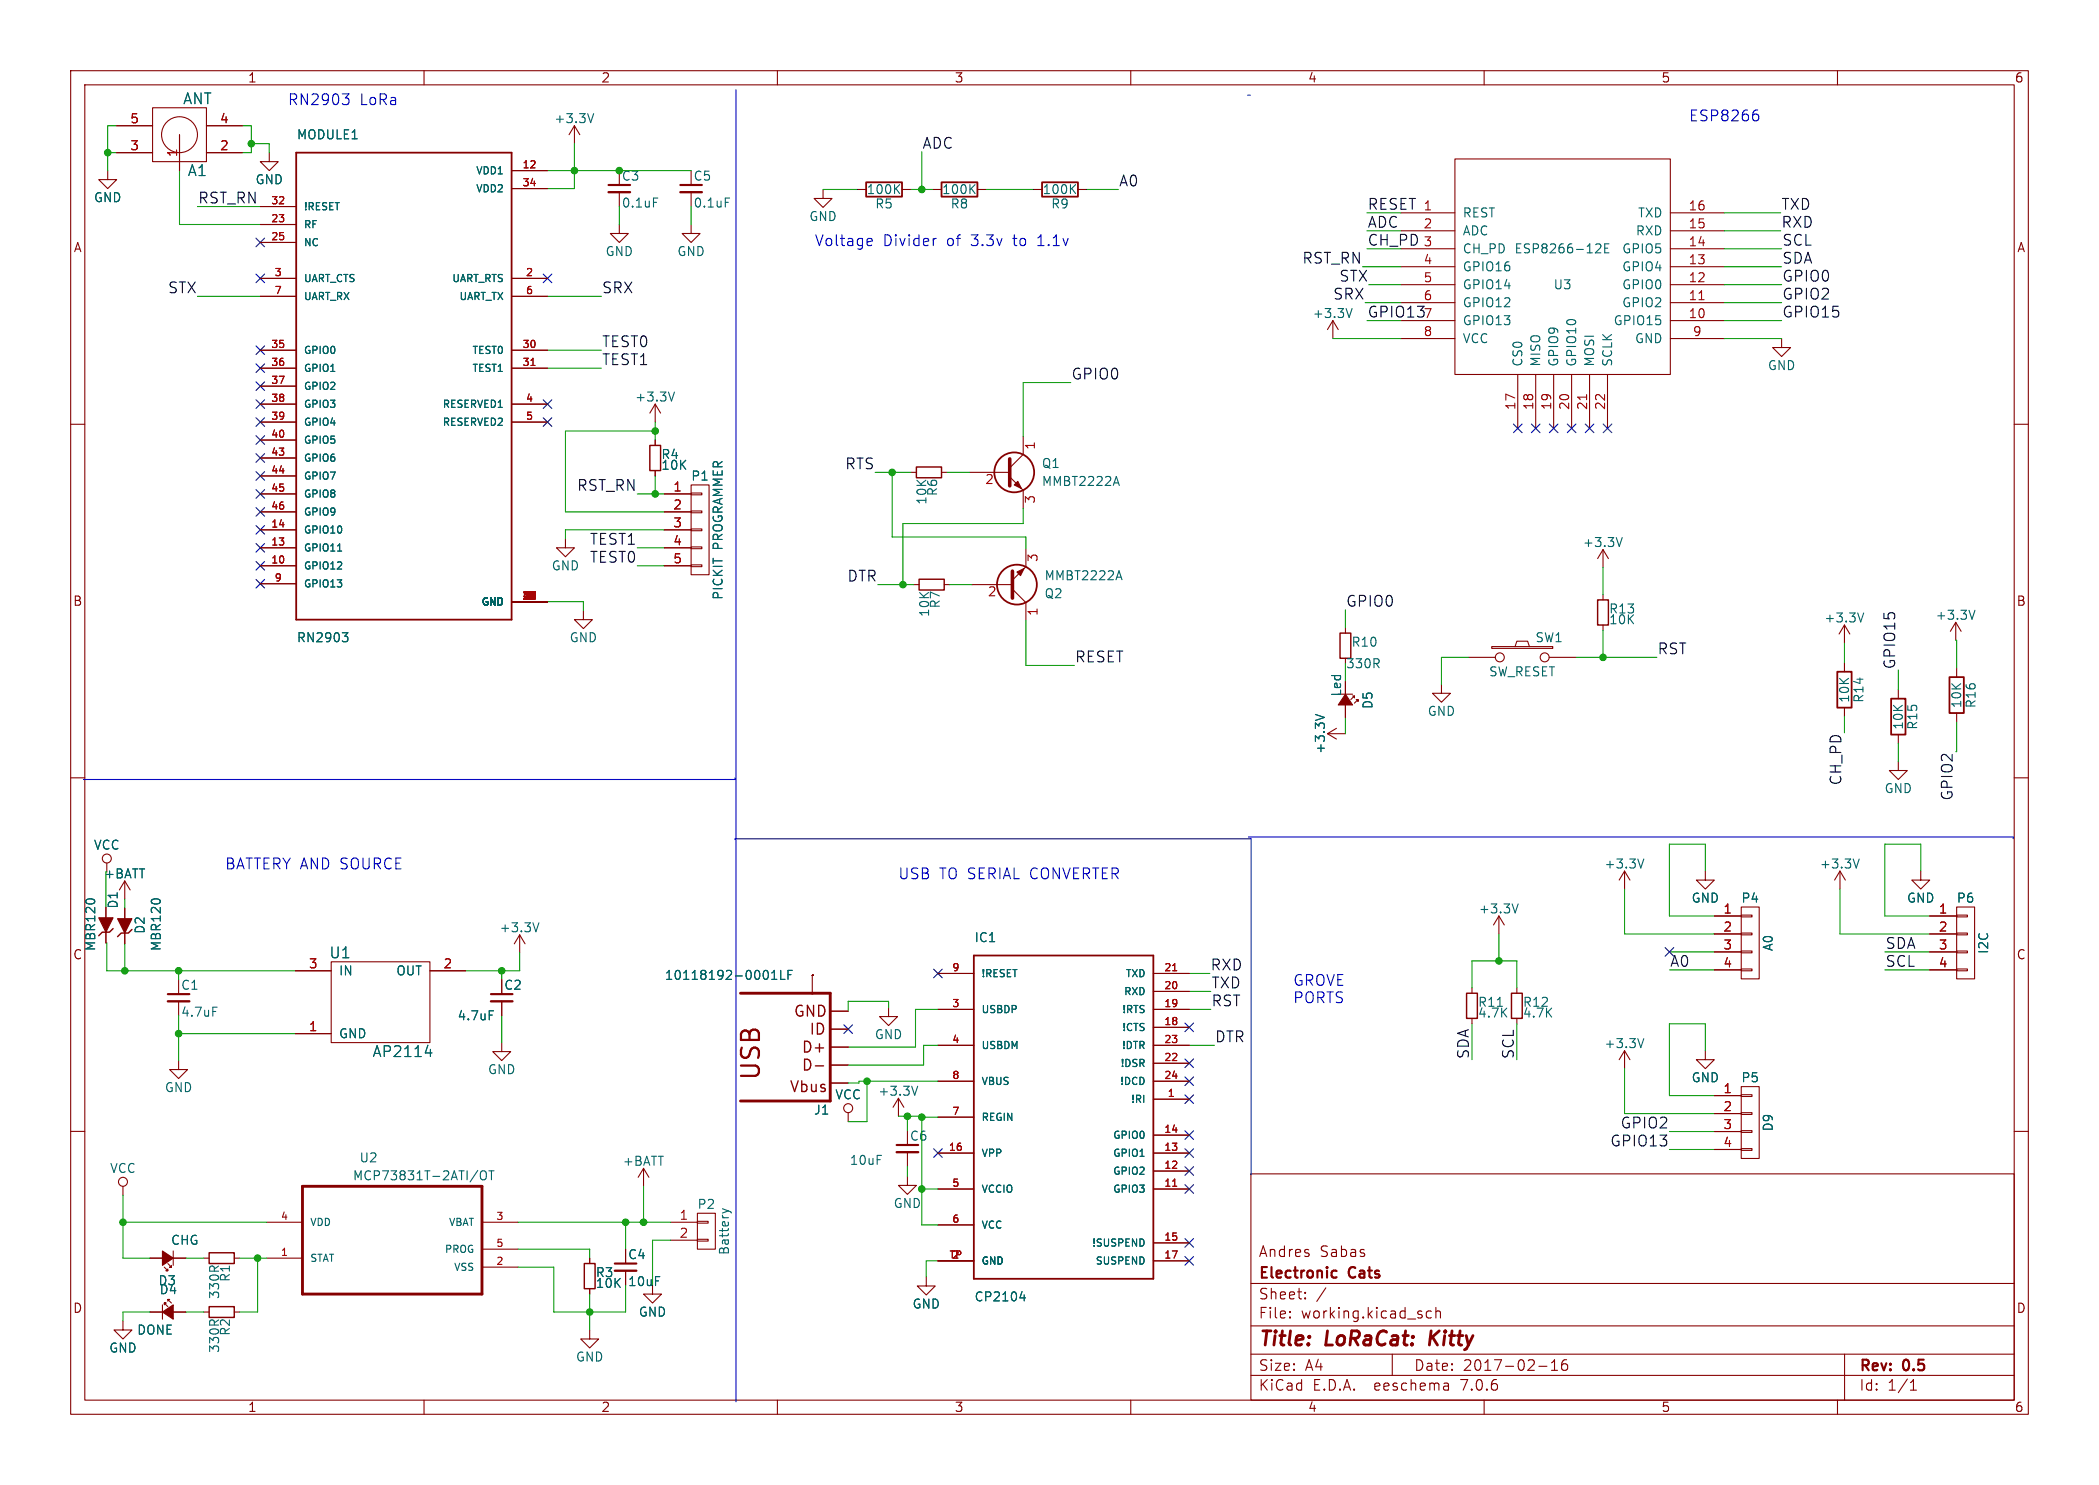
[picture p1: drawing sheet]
<svg xmlns="http://www.w3.org/2000/svg" width="297mm" height="210mm" viewBox="0 0 297 210" stroke-linecap="round" stroke-linejoin="round" font-family="sans-serif">
<defs><g id="words">
<text font-size="3.5" fill="#840000" x="108" y="153" transform="rotate(-90 108 153)">USB</text>
<g font-size="2.8" fill="#840000">
<text x="178" y="190.9">Title:</text>
<text x="187.7" y="190.9">LoRaCat:</text>
<text x="203.1" y="190.9">Kitty</text>
</g>
<g font-size="2.1" fill="#006464">
<text x="25.8" y="15">ANT</text>
<text x="26.5" y="25.1">A1</text>
<text x="46.5" y="135.7">U1</text>
<text x="52.6" y="149.7">AP2114</text>
</g>
<g font-size="2.1" fill="#0000c2">
<text x="40.6" y="15">RN2903</text>
<text x="50.9" y="15">LoRa</text>
<text x="238.9" y="17.3">ESP8266</text>
<text x="115.2" y="34.9">Voltage</text>
<text x="124.9" y="34.9">Divider</text>
<text x="134" y="34.9">of</text>
<text x="137.6" y="34.9">3.3v</text>
<text x="143.7" y="34.9">to</text>
<text x="147.2" y="34.9">1.1v</text>
<text x="31.7" y="123.1">BATTERY AND SOURCE</text>
<text x="127" y="124.5">USB</text>
<text x="132.9" y="124.5">TO SERIAL CONVERTER</text>
<text x="182.9" y="139.5">GROVE</text>
<text x="182.9" y="142">PORTS</text>
</g>
<g font-size="2.1" fill="#0f0f0f">
<text x="130.4" y="21.2">ADC</text>
<text x="27.9" y="28.9">RST_RN</text>
<text x="158.2" y="26.5">A0</text>
<text x="193.4" y="29.8">RESET</text>
<text x="252" y="29.8">TXD</text>
<text x="193.4" y="32.3">ADC</text>
<text x="193.4" y="34.9">CH_PD</text>
<text x="252" y="32.3">RXD</text>
<text x="252.1" y="34.9">SCL</text>
<text x="23.7" y="41.6">STX</text>
<text x="85.1" y="41.6">SRX</text>
<text x="184.2" y="37.4">RST_RN</text>
<text x="189.5" y="39.9">STX</text>
<text x="252.1" y="39.9">GPIO0</text>
<text x="252.1" y="37.4">SDA</text>
<text x="188.6" y="42.5">SRX</text>
<text x="193.4" y="45">GPIO13</text>
<text x="252.1" y="45">GPIO15</text>
<text x="252.1" y="42.5">GPIO2</text>
<text x="85.1" y="51.8">TEST1</text>
<text x="85.1" y="49.2">TEST0</text>
<text x="151.5" y="53.8">GPIO0</text>
<text x="81.6" y="69.5">RST_RN</text>
<text x="119.5" y="66.5">RTS</text>
<text x="83.4" y="77.2">TEST1</text>
<text x="83.4" y="79.7">TEST0</text>
<text x="119.8" y="82.4">DTR</text>
<text x="190.4" y="85.9">GPIO0</text>
<text x="152" y="93.8">RESET</text>
<text x="234.4" y="92.7">RST</text>
<text x="268.3" y="94.7" transform="rotate(-90 268.3 94.7)">GPIO15</text>
<text x="260.7" y="111.1" transform="rotate(-90 260.7 111.1)">CH_PD</text>
<text x="171.2" y="137.4">RXD</text>
<text x="236.2" y="136.8">A0</text>
<text x="266.7" y="136.8">SCL</text>
<text x="266.7" y="134.3">SDA</text>
<text x="171.3" y="142.4">RST</text>
<text x="171.3" y="139.9">TXD</text>
<text x="171.8" y="147.5">DTR</text>
<text x="208" y="149.9" transform="rotate(-90 208 149.9)">SDA</text>
<text x="214.3" y="149.9" transform="rotate(-90 214.3 149.9)">SCL</text>
<text x="229.2" y="159.7">GPIO2</text>
<text x="227.8" y="162.2">GPIO13</text>
</g>
<text font-size="2.1" fill="#009600" x="276.4" y="113.3" transform="rotate(-90 276.4 113.3)">GPIO2</text>
<g font-size="2.1" fill="#840000">
<text x="112.2" y="144">GND</text>
<text x="113.4" y="149.1">D+</text>
<text x="114.4" y="146.6">ID</text>
<text x="111.6" y="154.7">Vbus</text>
<text x="113.4" y="151.7">D-</text>
<text x="178" y="178">Andres</text>
<text x="186.7" y="178">Sabas</text>
<text x="178" y="184">Sheet:</text>
<text x="178" y="181.2">Electronic</text>
<text x="191" y="181.2">Cats</text>
<text x="178" y="186.7">File:</text>
<text x="184.1" y="186.7">working.kicad_sch</text>
<text x="178" y="196.9">KiCad</text>
<text x="178" y="194.1">Size:</text>
<text x="184.7" y="194.1">A4</text>
<text x="185.7" y="196.9">E.D.A.</text>
<text x="194.6" y="196.9">eeschema</text>
<text x="200" y="194.1">Date:</text>
<text x="207" y="196.9">7.0.6</text>
<text x="207" y="194.1">2017-02-16</text>
<text x="263" y="194.3">Rev:</text>
<text x="263" y="196.9">Id:</text>
<text x="267.1" y="196.9">1/1</text>
<text x="269.4" y="194.3">0.5</text>
</g>
<g font-size="1.8" fill="#840000">
<text x="35" y="11.9">1</text>
<text x="85" y="11.9">2</text>
<text x="135" y="11.9">3</text>
<text x="185" y="11.9">4</text>
<text x="235" y="11.9">5</text>
<text x="285" y="11.9">6</text>
<text x="10.3" y="35.9">A</text>
<text x="285.3" y="35.9">A</text>
<text x="10.3" y="85.9">B</text>
<text x="285.3" y="85.9">B</text>
<text x="190" y="98.6" transform="rotate(-90 190 98.6)">Led</text>
<text x="10.3" y="135.9">C</text>
<text x="285.3" y="135.9">C</text>
<text x="71.3" y="140.2">C2</text>
<text x="88.8" y="178.3">C4</text>
<text x="10.3" y="185.9">D</text>
<text x="285.3" y="185.9">D</text>
<text x="35" y="199.9">1</text>
<text x="85" y="199.9">2</text>
<text x="135" y="199.9">3</text>
<text x="185" y="199.9">4</text>
<text x="235" y="199.9">5</text>
<text x="285" y="199.9">6</text>
</g>
<g font-size="1.8" fill="#a90000">
<text x="18.3" y="17.5">5</text>
<text x="31" y="17.5">4</text>
<text x="18.3" y="21.3">3</text>
<text x="25.1" y="22.3" transform="rotate(-90 25.1 22.3)">1</text>
<text x="31" y="21.3">2</text>
<text x="201.4" y="29.8">1</text>
<text x="238.8" y="29.8">16</text>
<text x="201.4" y="32.4">2</text>
<text x="201.4" y="34.9">3</text>
<text x="238.8" y="34.9">14</text>
<text x="238.8" y="32.4">15</text>
<text x="201.4" y="37.5">4</text>
<text x="201.4" y="40">5</text>
<text x="238.8" y="40">12</text>
<text x="238.8" y="37.5">13</text>
<text x="201.4" y="42.5">6</text>
<text x="201.4" y="47.6">8</text>
<text x="238.8" y="45.1">10</text>
<text x="238.8" y="42.5">11</text>
<text x="239.5" y="47.6">9</text>
<text x="214.5" y="58.1" transform="rotate(-90 214.5 58.1)">17</text>
<text x="217" y="58.1" transform="rotate(-90 217 58.1)">18</text>
<text x="219.6" y="58.1" transform="rotate(-90 219.6 58.1)">19</text>
<text x="222.1" y="58.1" transform="rotate(-90 222.1 58.1)">20</text>
<text x="224.7" y="58.1" transform="rotate(-90 224.7 58.1)">21</text>
<text x="227.2" y="58.1" transform="rotate(-90 227.2 58.1)">22</text>
<text x="146.8" y="63.7" transform="rotate(-90 146.8 63.7)">1</text>
<text x="95.2" y="69.6">1</text>
<text x="139.3" y="68.8">2</text>
<text x="146.8" y="71.3" transform="rotate(-90 146.8 71.3)">3</text>
<text x="95.2" y="72.1">2</text>
<text x="95.2" y="74.7">3</text>
<text x="95.2" y="77.2">4</text>
<text x="95.2" y="79.8">5</text>
<text x="147.1" y="79.6" transform="rotate(-90 147.1 79.6)">3</text>
<text x="139.7" y="84.7">2</text>
<text x="147.1" y="87.2" transform="rotate(-90 147.1 87.2)">1</text>
<text x="243.8" y="129.3">1</text>
<text x="243.8" y="131.8">2</text>
<text x="274.2" y="129.3">1</text>
<text x="274.2" y="131.8">2</text>
<text x="43.6" y="137">3</text>
<text x="62.7" y="137">2</text>
<text x="243.8" y="134.4">3</text>
<text x="243.8" y="136.9">4</text>
<text x="274.2" y="134.4">3</text>
<text x="274.2" y="136.9">4</text>
<text x="43.6" y="145.9">1</text>
<text x="243.8" y="154.7">1</text>
<text x="243.8" y="157.2">2</text>
<text x="243.8" y="159.8">3</text>
<text x="243.8" y="162.3">4</text>
<text x="96.1" y="172.6">1</text>
<text x="96.1" y="175.1">2</text>
</g>
<g font-size="1.8" fill="#006464">
<text x="78.3" y="17.6">+3.3V</text>
<text x="41.9" y="19.9">MODULE1</text>
<text x="13.2" y="28.8">GND</text>
<text x="36.1" y="26.3">GND</text>
<text x="87.9" y="25.8">C3</text>
<text x="87.9" y="29.6">0.1uF</text>
<text x="98.1" y="25.8">C5</text>
<text x="98.1" y="29.6">0.1uF</text>
<text x="122.5" y="27.7">100K</text>
<text x="123.8" y="29.7">R5</text>
<text x="133.2" y="27.7">100K</text>
<text x="134.4" y="29.7">R8</text>
<text x="147.4" y="27.7">100K</text>
<text x="148.6" y="29.7">R9</text>
<text x="114.4" y="31.5">GND</text>
<text x="206.9" y="31">REST</text>
<text x="206.9" y="33.5">ADC</text>
<text x="231.4" y="33.5">RXD</text>
<text x="231.7" y="31">TXD</text>
<text x="85.6" y="36.4">GND</text>
<text x="95.8" y="36.4">GND</text>
<text x="206.9" y="36">CH_PD</text>
<text x="206.9" y="38.6">GPIO16</text>
<text x="206.9" y="41.1">GPIO14</text>
<text x="214.2" y="36">ESP8266-12E</text>
<text x="219.7" y="41.1">U3</text>
<text x="229.4" y="41.1">GPIO0</text>
<text x="229.4" y="38.6">GPIO4</text>
<text x="229.4" y="36">GPIO5</text>
<text x="185.7" y="45.2">+3.3V</text>
<text x="206.9" y="43.7">GPIO12</text>
<text x="206.9" y="46.2">GPIO13</text>
<text x="228.2" y="46.2">GPIO15</text>
<text x="229.4" y="43.7">GPIO2</text>
<text x="206.9" y="48.7">VCC</text>
<text x="215.6" y="51.9" transform="rotate(-90 215.6 51.9)">CS0</text>
<text x="218.2" y="51.9" transform="rotate(-90 218.2 51.9)">MISO</text>
<text x="220.7" y="51.9" transform="rotate(-90 220.7 51.9)">GPIO9</text>
<text x="223.2" y="51.9" transform="rotate(-90 223.2 51.9)">GPIO10</text>
<text x="225.8" y="51.9" transform="rotate(-90 225.8 51.9)">MOSI</text>
<text x="228.3" y="51.9" transform="rotate(-90 228.3 51.9)">SCLK</text>
<text x="231.3" y="48.7">GND</text>
<text x="250.1" y="52.6">GND</text>
<text x="89.8" y="57">+3.3V</text>
<text x="93.5" y="65.1">R4</text>
<text x="93.5" y="66.6">10K</text>
<text x="97.7" y="68.2">P1</text>
<text x="131.3" y="71.5" transform="rotate(-90 131.3 71.5)">10K</text>
<text x="132.8" y="70.3" transform="rotate(-90 132.8 70.3)">R6</text>
<text x="147.3" y="66.4">Q1</text>
<text x="147.3" y="68.9">MMBT2222A</text>
<text x="102.5" y="77.8" transform="rotate(-90 102.5 77.8)">PROGRAMMER</text>
<text x="223.9" y="77.6">+3.3V</text>
<text x="78" y="80.9">GND</text>
<text x="147.7" y="82.3">MMBT2222A</text>
<text x="102.5" y="84.9" transform="rotate(-90 102.5 84.9)">PICKIT</text>
<text x="131.7" y="87.3" transform="rotate(-90 131.7 87.3)">10K</text>
<text x="133.2" y="86.1" transform="rotate(-90 133.2 86.1)">R7</text>
<text x="147.7" y="84.8">Q2</text>
<text x="227.6" y="87">R13</text>
<text x="227.6" y="88.5">10K</text>
<text x="258" y="88.2">+3.3V</text>
<text x="273.8" y="87.9">+3.3V</text>
<text x="41.9" y="91">RN2903</text>
<text x="80.5" y="91">GND</text>
<text x="190.4" y="94.7">330R</text>
<text x="191.1" y="91.7">R10</text>
<text x="210.6" y="95.9">SW_RESET</text>
<text x="217.2" y="91">SW1</text>
<text x="194.4" y="100.4" transform="rotate(-90 194.4 100.4)">D5</text>
<text x="201.9" y="101.4">GND</text>
<text x="261.8" y="99.5" transform="rotate(-90 261.8 99.5)">10K</text>
<text x="263.9" y="99.5" transform="rotate(-90 263.9 99.5)">R14</text>
<text x="277.7" y="100.2" transform="rotate(-90 277.7 100.2)">10K</text>
<text x="279.8" y="100.2" transform="rotate(-90 279.8 100.2)">R16</text>
<text x="187.7" y="106.7" transform="rotate(-90 187.7 106.7)">+3.3V</text>
<text x="269.5" y="103.3" transform="rotate(-90 269.5 103.3)">10K</text>
<text x="271.5" y="103.3" transform="rotate(-90 271.5 103.3)">R15</text>
<text x="266.6" y="112.4">GND</text>
<text x="13.2" y="120.4">VCC</text>
<text x="14.6" y="124.4">+BATT</text>
<text x="226.9" y="123">+3.3V</text>
<text x="257.4" y="123">+3.3V</text>
<text x="16.9" y="128.6" transform="rotate(-90 16.9 128.6)">D1</text>
<text x="209.1" y="129.4">+3.3V</text>
<text x="239.3" y="127.9">GND</text>
<text x="246.3" y="127.9">P4</text>
<text x="269.7" y="127.9">GND</text>
<text x="276.8" y="127.9">P6</text>
<text x="13.7" y="134.6" transform="rotate(-90 13.7 134.6)">MBR120</text>
<text x="20.7" y="132.2" transform="rotate(-90 20.7 132.2)">D2</text>
<text x="23" y="134.6" transform="rotate(-90 23 134.6)">MBR120</text>
<text x="70.6" y="132.1">+3.3V</text>
<text x="137.8" y="133.5">IC1</text>
<text x="251.1" y="134.6" transform="rotate(-90 251.1 134.6)">A0</text>
<text x="281.5" y="135" transform="rotate(-90 281.5 135)">I2C</text>
<text x="25.5" y="140.2">C1</text>
<text x="25.5" y="144">4.7uF</text>
<text x="47.9" y="138.2">IN</text>
<text x="56" y="138.2">OUT</text>
<text x="94" y="138.8">10118192-0001LF</text>
<text x="209.1" y="142.6">R11</text>
<text x="215.4" y="142.6">R12</text>
<text x="47.9" y="147">GND</text>
<text x="64.7" y="144.5">4.7uF</text>
<text x="123.7" y="147.2">GND</text>
<text x="209.1" y="144.1">4.7K</text>
<text x="215.4" y="144.1">4.7K</text>
<text x="226.9" y="148.4">+3.3V</text>
<text x="23.2" y="154.7">GND</text>
<text x="69" y="152.1">GND</text>
<text x="118.1" y="155.7">VCC</text>
<text x="124.2" y="155.2">+3.3V</text>
<text x="239.3" y="153.3">GND</text>
<text x="246.3" y="153.3">P5</text>
<text x="115.1" y="157.8">J1</text>
<text x="128.7" y="161.5">C6</text>
<text x="251.1" y="160.1" transform="rotate(-90 251.1 160.1)">D9</text>
<text x="15.5" y="166.1">VCC</text>
<text x="49.8" y="167.1">MCP73831T-2ATI/OT</text>
<text x="50.8" y="164.6">U2</text>
<text x="88" y="165.1">+BATT</text>
<text x="120.2" y="164.9">10uF</text>
<text x="98.6" y="171.2">P2</text>
<text x="126.4" y="171">GND</text>
<text x="24.1" y="176.3">CHG</text>
<text x="103.4" y="177.6" transform="rotate(-90 103.4 177.6)">Battery</text>
<text x="22.3" y="182">D3</text>
<text x="22.5" y="183.2">D4</text>
<text x="31.2" y="183.8" transform="rotate(-90 31.2 183.8)">330R</text>
<text x="32.7" y="181.4" transform="rotate(-90 32.7 181.4)">R1</text>
<text x="84.2" y="180.8">R3</text>
<text x="84.2" y="182.3">10K</text>
<text x="88.8" y="182.1">10uF</text>
<text x="129" y="185.3">GND</text>
<text x="137.8" y="184.3">CP2104</text>
<text x="15.4" y="191.5">GND</text>
<text x="19.3" y="189">DONE</text>
<text x="31.2" y="191.4" transform="rotate(-90 31.2 191.4)">330R</text>
<text x="32.7" y="189" transform="rotate(-90 32.7 189)">R2</text>
<text x="90.3" y="186.4">GND</text>
<text x="81.4" y="192.8">GND</text>
</g>
<text font-size="1.8" fill="#0f0f0f" x="201.4" y="45.1">7</text>
<g font-size="1.4" fill="#a90000">
<text x="73.8" y="23.9">12</text>
<text x="38.3" y="29">32</text>
<text x="73.8" y="26.4">34</text>
<text x="38.3" y="31.5">23</text>
<text x="38.3" y="34">25</text>
<text x="38.8" y="39.1">3</text>
<text x="38.8" y="41.7">7</text>
<text x="74.3" y="39.1">2</text>
<text x="74.3" y="41.7">6</text>
<text x="38.3" y="49.3">35</text>
<text x="38.3" y="51.8">36</text>
<text x="73.8" y="49.3">30</text>
<text x="73.8" y="51.8">31</text>
<text x="38.3" y="54.4">37</text>
<text x="38.3" y="56.9">38</text>
<text x="38.3" y="59.4">39</text>
<text x="74.3" y="56.9">4</text>
<text x="74.3" y="59.4">5</text>
<text x="38.3" y="62">40</text>
<text x="38.3" y="64.5">43</text>
<text x="38.3" y="67.1">44</text>
<text x="38.3" y="69.6">45</text>
<text x="38.3" y="77.2">13</text>
<text x="38.3" y="74.7">14</text>
<text x="38.3" y="72.1">46</text>
<text x="38.3" y="79.8">10</text>
<text x="38.8" y="82.3">9</text>
<text x="74.3" y="84.8">11</text>
<text x="74.6" y="84.8">1</text>
<text x="74.6" y="84.8">7</text>
<text x="134.6" y="137.4">9</text>
<text x="164.6" y="137.4">21</text>
<text x="134.6" y="142.5">3</text>
<text x="164.6" y="142.5">19</text>
<text x="164.6" y="140">20</text>
<text x="134.6" y="147.6">4</text>
<text x="164.6" y="145">18</text>
<text x="164.6" y="147.6">23</text>
<text x="134.6" y="152.7">8</text>
<text x="164.6" y="150.1">22</text>
<text x="164.6" y="152.7">24</text>
<text x="165.1" y="155.2">1</text>
<text x="134.6" y="157.7">7</text>
<text x="164.6" y="160.3">14</text>
<text x="134.2" y="162.8">16</text>
<text x="134.6" y="167.9">5</text>
<text x="164.6" y="167.9">11</text>
<text x="164.6" y="165.4">12</text>
<text x="164.6" y="162.8">13</text>
<text x="39.6" y="172.6">4</text>
<text x="70.1" y="172.6">3</text>
<text x="134.6" y="173">6</text>
<text x="39.6" y="177.7">1</text>
<text x="70.1" y="178.9">2</text>
<text x="70.1" y="176.4">5</text>
<text x="134.2" y="178.1">TP</text>
<text x="134.6" y="178.1">2</text>
<text x="164.6" y="175.5">15</text>
<text x="164.6" y="178.1">17</text>
</g>
<g font-size="1.4" fill="#006464">
<text x="42.9" y="29.9">!RESET</text>
<text x="67.2" y="24.9">VDD1</text>
<text x="67.2" y="27.4">VDD2</text>
<text x="42.9" y="32.5">RF</text>
<text x="42.9" y="35">NC</text>
<text x="42.9" y="40.1">UART_CTS</text>
<text x="63.9" y="40.1">UART_RTS</text>
<text x="42.9" y="42.6">UART_RX</text>
<text x="64.9" y="42.6">UART_TX</text>
<text x="42.9" y="50.3">GPIO0</text>
<text x="42.9" y="52.8">GPIO1</text>
<text x="66.7" y="50.3">TEST0</text>
<text x="66.7" y="52.8">TEST1</text>
<text x="42.9" y="55.3">GPIO2</text>
<text x="42.9" y="57.9">GPIO3</text>
<text x="62.5" y="57.9">RESERVED1</text>
<text x="42.9" y="60.4">GPIO4</text>
<text x="42.9" y="63">GPIO5</text>
<text x="42.9" y="65.5">GPIO6</text>
<text x="62.5" y="60.4">RESERVED2</text>
<text x="42.9" y="68">GPIO7</text>
<text x="42.9" y="70.6">GPIO8</text>
<text x="42.9" y="75.7">GPIO10</text>
<text x="42.9" y="73.1">GPIO9</text>
<text x="42.9" y="80.7">GPIO12</text>
<text x="42.9" y="78.2">GPIO11</text>
<text x="42.9" y="83.3">GPIO13</text>
<text x="68" y="85.8">GND</text>
<text x="138.8" y="143.5">USBDP</text>
<text x="138.8" y="138.4">!RESET</text>
<text x="158.7" y="143.5">!RTS</text>
<text x="158.9" y="140.9">RXD</text>
<text x="159.2" y="138.4">TXD</text>
<text x="138.8" y="148.6">USBDM</text>
<text x="158.6" y="148.6">!DTR</text>
<text x="158.7" y="146">!CTS</text>
<text x="138.8" y="153.6">VBUS</text>
<text x="158.4" y="153.6">!DCD</text>
<text x="158.4" y="151.1">!DSR</text>
<text x="138.8" y="158.7">REGIN</text>
<text x="157.4" y="161.3">GPIO0</text>
<text x="159.9" y="156.2">!RI</text>
<text x="138.8" y="163.8">VPP</text>
<text x="157.4" y="166.3">GPIO2</text>
<text x="157.4" y="163.8">GPIO1</text>
<text x="43.8" y="173.6">VDD</text>
<text x="63.4" y="173.6">VBAT</text>
<text x="138.8" y="168.9">VCCIO</text>
<text x="138.8" y="174">VCC</text>
<text x="157.4" y="168.9">GPIO3</text>
<text x="43.8" y="178.7">STAT</text>
<text x="62.8" y="177.4">PROG</text>
<text x="64.1" y="179.9">VSS</text>
<text x="138.8" y="179">GND</text>
<text x="154.4" y="176.5">!SUSPEND</text>
<text x="154.9" y="179">SUSPEND</text>
</g>
</g></defs>
<g fill="none" stroke="#840000" stroke-width=".15">
<path d="M10 10h277v190h-277zM12 12h273v186h-273zM16.5 17.8h5.1M21.6 15.2h7.6v7.7h-7.6zM25.4 19.1v5M29.2 17.8h5.1M60 10v2M81.3 17.8l-.8 1.3M81.3 17.8v2.5M81.3 17.8l.7 1.3M110 10v2M160 10v2"/>
<path d="M210 10v2M260 10v2M15.2 24.1v1.3h1.3l-1.3 1.3-1.2-1.3h1.2M16.5 21.6h5.1M29.2 21.6h5.1M36.8 39.4h5.1M36.8 31.8h5.1M36.8 34.3h5.1M36.8 29.2h5.1M38.1 21.6v1.3h1.3l-1.3 1.2-1.3-1.2h1.3M72.4 24.1h5.1M72.4 39.4h5.1"/>
<path d="M72.4 26.7h5.1M87.6 31.8v1.2h1.3l-1.3 1.3-1.2-1.3h1.2M87.6 27.2v2M97.8 31.8v1.2h1.3l-1.3 1.3-1.3-1.3h1.3M97.8 27.2v2M116.5 26.8v1.3h1.2l-1.2 1.2-1.3-1.2h1.3M121.3 26.8h1.3M127.6 26.8h1.3M132 26.8h1.2M138.3 26.8h1.3M146.2 26.8h1.2M152.5 26.8h1.3"/>
<path d="M198.2 30.1h7.7M198.2 37.7h7.7M198.2 35.2h7.7M198.2 32.6h7.7M205.9 22.5h30.4v30.5h-30.4zM236.3 30.1h7.7M236.3 37.7h7.7M236.3 35.2h7.7M236.3 32.6h7.7M10 60h2M36.8 49.5h5.1M36.8 52.1h5.1"/>
<path d="M36.8 54.6h5.1M36.8 57.2h5.1M36.8 59.7h5.1M36.8 41.9h5.1M72.4 49.5h5.1M72.4 52.1h5.1M72.4 57.2h5.1M72.4 59.7h5.1M72.4 41.9h5.1M92.7 57.2l-.8 1.2M92.7 57.2v2.5M92.7 57.2l.8 1.2"/>
<path d="M188.6 45.3l-.8 1.3M188.6 45.3v2.6M188.6 45.3l.8 1.3M198.2 45.3h7.7M198.2 42.8h7.7M198.2 40.3h7.7M198.2 47.9h7.7M214.8 53v7.6M217.3 53v7.6M219.8 53v7.6M222.4 53v7.6M224.9 53v7.6"/>
<path d="M227.5 53v7.6M236.3 45.3h7.7M236.3 42.8h7.7M236.3 40.3h7.7M236.3 47.9h7.7M252.1 47.9v1.2h1.3l-1.3 1.3-1.3-1.3h1.3M285 60h2M36.8 77.5h5.1M36.8 74.9h5.1M36.8 62.2h5.1M36.8 64.8h5.1M36.8 67.3h5.1"/>
<path d="M36.8 69.9h5.1M36.8 72.4h5.1M80 76.2v1.3h1.3l-1.3 1.2-1.3-1.2h1.3M92.7 62.2v.8M92.7 66.5v.8M94 77.5h3.8M94 74.9h3.8M94 69.9h3.8M94 72.4h3.8M97.8 79.9h1.5v.2h-1.5zM97.8 77.3h1.5v.3h-1.5zM97.8 74.8h1.5v.3h-1.5z"/>
<path d="M97.8 72.3h1.5v.2h-1.5zM97.8 69.7h1.5v.3h-1.5zM97.8 68.6h2.5v12.7h-2.5zM128.9 66.8h.8M133.2 66.8h.8M137.2 66.8h5.7M142.9 67.4l1.9 1.9v2.6M144.8 61.7v2.6l-1.9 1.9M145.2 77.6v2.5l-1.9 1.9M226.8 77.7v2.6M226.8 77.7l-.7 1.3M226.8 77.7l.8 1.3"/>
<path d="M36.8 80h5.1M36.8 82.6h5.1M72.4 85.1h5.1M82.5 86.4v1.2h1.3l-1.3 1.3-1.2-1.3h1.2M94 80h3.8M129.3 82.7h.7M133.6 82.7h.8M137.5 82.7h5.8M143.3 83.3l1.9 1.9v2.6M189.4 98.2h2M190.4 88.8v.7M190.4 99.7v1.8"/>
<path d="M191.4 98.4h.2v.3v-.3l-.5 .5M191.9 98.9h.3v.3v-.3l-.6 .5M204 96.8v1.2h1.2l-1.2 1.3-1.3-1.3h1.3M207.8 93h3.8M211.1 91.4h8.6v.3h-8.6zM214.4 91.4l.2-.7h1.6l.2 .7M219.2 93h3.8M226.8 84.1v.7M226.8 88.4v.8M261 88.4v2.5M261 93.7v1.3M261 88.4l-.8 1.3"/>
<path d="M261 88.4l.7 1.3M268.6 97.5v1.3M276.7 88l-.7 1.3M276.7 88v2.6M276.7 88l.8 1.3M276.9 94.5v1.3M10 110h2M187.8 103.8l1.3 .7M187.8 103.8h2.6M189.1 103l-1.3 .8M261 100.1v1.2M268.6 107.7v1.3h1.3l-1.3 1.2-1.3-1.2h1.3"/>
<path d="M268.6 103.9v1.3M276.9 100.8v1.3M285 110h2M15 128.3v1.5M15 131.8v1.6M15.1 122v1.3M17.7 124.6l-.8 1.3M17.7 124.6v2.5M17.7 128.4v1.5M17.7 132v1.5M17.7 124.6l.7 1.3M41.8 137.3h5.1"/>
<path d="M46.9 136h13.9v11.4h-13.9zM60.8 137.3h5.1M73.5 132.2l-.7 1.3M73.5 132.2v2.5M73.5 132.2l.8 1.3M114.9 137.9h.1M114.9 137.9v2.6M132.7 137.7h5.1M163.2 137.7h5.1M208.3 139.7v.8M212.1 129.5l-.8 1.3M212.1 129.5v2.6"/>
<path d="M212.1 129.5l.8 1.3M214.6 139.7v.8M229.9 123.2v2.5M229.9 123.2l-.8 1.3M229.9 123.2l.7 1.3M241.3 123.2v1.3h1.3l-1.3 1.2-1.3-1.2h1.3M242.6 129.5h3.8M242.6 132.1h3.8M242.6 134.6h3.8M242.6 137.2h3.8M246.4 137h1.5v.3h-1.5zM246.4 134.5h1.5v.2h-1.5z"/>
<path d="M246.4 132h1.5v.2h-1.5zM246.4 129.4h1.5v.3h-1.5zM246.4 128.3h2.5v10.1h-2.5zM260.3 123.2l-.7 1.3M260.3 123.2v2.5M260.3 123.2l.8 1.3M271.8 123.2v1.3h1.2l-1.2 1.2-1.3-1.2h1.3M273 129.5h3.9M273 132.1h3.9M273 134.6h3.9M273 137.2h3.9M276.9 137h1.5v.3h-1.5z"/>
<path d="M276.9 134.5h1.5v.2h-1.5zM276.9 132h1.5v.2h-1.5zM276.9 129.4h1.5v.3h-1.5zM276.9 128.3h2.5v10.1h-2.5zM10 160h2M25.3 150v1.3h1.2l-1.2 1.2-1.3-1.2h1.3M25.3 141.6v2M41.8 146.2h5.1M71 147.4v1.3h1.3l-1.3 1.3-1.3-1.3h1.3M71 141.6v2M117.5 153.2h2.5M117.5 150.6h2.5"/>
<path d="M117.5 148.1h2.5M117.5 145.5h2.5M117.5 143h2.5M120 157.4v1.2M125.7 142.5v1.3h1.3l-1.3 1.2-1.2-1.2h1.2M127.1 155.3l-.7 1.3M127.1 155.3v2.6M127.1 155.3l.8 1.3M132.7 142.7h5.1M132.7 147.8h5.1M132.7 152.9h5.1M132.7 158h5.1"/>
<path d="M163.2 155.4h5.1M163.2 145.3h5.1M163.2 142.7h5.1M163.2 140.2h5.1M163.2 150.4h5.1M163.2 147.8h5.1M163.2 152.9h5.1M208.3 144v.8M214.6 144v.8M229.9 148.6l-.8 1.3M229.9 148.6v2.5M229.9 148.6l.7 1.3"/>
<path d="M241.3 148.6v1.3h1.3l-1.3 1.2-1.3-1.2h1.3M242.6 154.9h3.8M242.6 157.5h3.8M246.4 159.9h1.5v.2h-1.5zM246.4 157.4h1.5v.2h-1.5zM246.4 154.8h1.5v.3h-1.5zM246.4 153.7h2.5v10.1h-2.5zM285 160h2M17.4 167.8v1.2M21.2 177.9h1.8M23.2 179.2l.5 .5h-.2h.2v-.2M23.7 178.7l.6 .5h-.3h.3v-.3"/>
<path d="M24.5 177.9h1.8M24.5 176.9v2M28.8 177.9h.8M33.1 177.9h.8M37.7 177.9h5.1M37.7 172.8h5.1M68.2 179.2h5.1M68.2 172.8h5.1M68.2 176.7h5.1M83.4 177.9v.8M88.5 179.7v2M91.1 165.2l-.8 1.3"/>
<path d="M91.1 165.2v2.6M91.1 165.2l.7 1.3M94.9 172.8h3.8M94.9 175.4h3.8M98.7 175.3h1.5v.2h-1.5zM98.7 172.7h1.5v.3h-1.5zM98.7 171.6h2.5v5.1h-2.5zM128.4 166.4v1.2h1.3l-1.3 1.3-1.3-1.3h1.3M128.4 162.9v2.1M132.7 168.1h5.1M132.7 163.1h5.1M132.7 178.3h5.1"/>
<path d="M132.7 173.2h5.1M163.2 168.1h5.1M163.2 165.6h5.1M163.2 163.1h5.1M163.2 160.5h5.1M163.2 175.8h5.1M163.2 178.3h5.1M177 166h108v32h-108zM242.6 160h3.8M242.6 162.6h3.8M246.4 162.4h1.5v.3h-1.5zM17.4 186.8v1.3h1.3l-1.3 1.3-1.3-1.3h1.3"/>
<path d="M21.2 185.5h1.8M23 184.5v2.1M23.2 184.5v-.2h.3h-.3l.5 .5M23.7 184v-.2h.3h-.3l.6 .5M24.5 185.5h1.8M28.8 185.5h.8M33.1 185.5h.8M60 198v2M83.4 188.1v1.3h1.3l-1.3 1.2-1.2-1.2h1.2M83.4 182.2v.8M92.3 181.7v1.3h1.3l-1.3 1.3-1.2-1.3h1.2M110 198v2"/>
<path d="M131.1 180.6v1.3h1.2l-1.2 1.2-1.3-1.2h1.3M160 198v2M177 194.5h108M177 191.5h108M177 187.5h108M177 181.5h108M182.5 186.3h.1l-.1 .1M182.5 186.3v.1M182.5 185.5v.1M182.5 185.5h.1l-.1 .1M184.7 183.6v.1M184.7 183.6h-.1l.1 .1"/>
<path d="M184.7 182.8v.1M184.7 182.8h-.1l.1 .1M187.6 182.1l-1.3 2M197 191.5v3M202.5 185.5l-.4-.1-.3 .3v.4l.2 .2 .1 .1 .4-.1M203.2 185.5a.37 .37 0 0 1 .6 .1v.8M203.2 184.9v1.5M204.9 195.7l.1 .9M205 196.5l-.2 .1M205 196h-.2M210 198v2M217.7 193.2h1.2"/>
<path d="M219.5 193.8h.9M219.5 192.7l.5-.4v1.5M221.7 192.3a.59 .59 0 0 0-.7 .6v.6l.1 .2 .4 .1 .2-.1 .1-.5-.1-.3h-.5l-.2 .3M260 198v2M261 191.5v6.5M270.3 196.6h.9M270.3 195.5l.4-.4v1.5"/>
<circle cx="25.4" cy="19" r="2.54"/>
<circle cx="212.2" cy="93" r=".63"/>
<circle cx="218.6" cy="93" r=".63"/>
<circle cx="15.1" cy="121.4" r=".63"/>
<circle cx="120" cy="156.7" r=".63"/>
<circle cx="17.4" cy="167.1" r=".63"/>
</g>
<path d="M202.5 188.2l-.2 2M203.6 188.2l-1.2 1.2" fill="none" stroke="#840000" stroke-width=".4"/>
<path d="M86.1 26.2h3.1M96.3 26.2h3M23.7 140.6h3.1M69.5 140.6h3M87 178.7h3M126.9 161.9h3M188.7 179.7l.4 .1M189.1 180.6l-.4 .1" fill="none" stroke="#840000" stroke-width=".3"/>
<g fill="none" stroke="#006464" stroke-width=".15">
<path d="M84 16.1l-.4 1.2M92.5 28h.6M102.6 28h.6M126.8 26.7l.5 .7M127.3 26.1l-.7 .7M137.4 26.7l.6 .7M138 26.1l-.8 .7M151.7 26.7l.5 .7M152.2 26.1l-.7 .7M225.9 34.5h.4l.2 .1v.3v.1l-.8 .8h.8M227.1 35.1h.4M227.7 34.5h-.6v1.3h.6"/>
<path d="M95.4 55.4l-.4 1.3M191.3 43.6l-.4 1.3M47.8 77.9h.5M157.7 68.3h.6M158 67.4l.4 1.3M229.5 76l-.4 1.3M48.4 89.5h.8l-.4 .5 .4 .1v.4l-.2 .2h-.4M158 81.6h.6M158.3 80.7l.5 1.3M263.7 86.7l-.4 1.3M279.5 86.3l-.5 1.3M186.1 101l1.3 .5"/>
<path d="M12.4 127.2h.8M21.6 127.2h.8M76.3 130.5l-.5 1.3M109.2 138.5h.7M109.2 137.6l.4-.4v1.3M110.5 137.2v1.3h.6M111.5 137.8h.4M112.1 137.2h-.6v1.3M214.8 127.8l-.4 1.3M232.6 121.5l-.4 1.3M263.1 121.5l-.5 1.3M30.1 142.4h.6"/>
<path d="M60.2 148.9h.9M60.9 148.4v1M69.2 142.9h.6M129.8 153.6l-.4 1.3M232.6 146.9l-.4 1.3M68 165.8a.43 .43 0 0 1 .5-.2 .43 .43 0 0 1 .3 .4v.4a.42 .42 0 0 1-.4 .5 .42 .42 0 0 1-.4-.5zM69.2 165.6h.7M69.5 165.6v1.2M102.2 170.9l.9 .3M103.1 171.2l-.9 .3M103.1 171.2l.3 .2M144.3 183.5h.8"/>
<path d="M144.9 183.1v.9"/>
</g>
<path d="M91.9 63h1.6v3.5h-1.6zM129.7 66h3.5v1.6h-3.5zM130 81.9h3.6v1.5h-3.6zM189.6 89.5h1.5v3.6h-1.5zM226.1 84.8h1.5v3.6h-1.5zM16 131.3l-.5 .5h-1l-.5 .5M18.7 131.4l-.5 .6h-1.1l-.5 .5M207.5 140.5h1.5v3.5h-1.5zM213.9 140.5h1.5v3.5h-1.5zM29.6 177.2h3.5v1.5h-3.5zM82.7 178.7h1.5v3.5h-1.5zM29.6 184.8h3.5v1.5h-3.5z" fill="none" stroke="#840000" stroke-width=".2"/>
<path d="M104.8 140.5h12.7v15.2h-12.7M42.8 167.8h25.4v15.2h-25.4z" fill="none" stroke="#840000" stroke-width=".41"/>
<path d="M115.4 150.7h1.1" fill="none" stroke="#840000" stroke-width=".19"/>
<g fill="#840000" stroke="#840000" stroke-width=".15">
<path d="M16.6 129.9h2.1l-1 2.1z"/>
<path d="M14 129.8h2l-1 2z"/>
<path d="M23 176.9l1.5 1-1.5 1z"/>
<path d="M23 185.5l1.5-1v2.1z"/>
<path d="M143.5 68.6l.5-.5 .5 1z"/>
<path d="M190.4 98.2l1 1.5h-2z"/>
<path d="M143.9 80.9l1-.5-.5 1z"/>
</g>
<path d="M86.1 27.2h3.1M96.3 27.2h3M23.7 141.6h3.1M69.5 141.6h3M87 179.7h3M126.9 162.9h3" fill="none" stroke="#840000" stroke-width=".33"/>
<g fill="none" stroke="#840000" stroke-width=".25">
<path d="M41.9 21.6h30.5v66h-30.5zM122.6 25.8h5v2h-5zM133.2 25.8h5.1v2h-5.1zM147.4 25.8h5.1v2h-5.1zM260 95h2v5.1h-2zM267.6 98.8h2v5.1h-2zM275.8 95.8h2.1v5h-2.1zM137.8 135.1h25.4v45.7h-25.4z"/>
<circle cx="143.5" cy="66.8" r="2.82"/>
<circle cx="143.9" cy="82.7" r="2.82"/>
</g>
<path d="M75.1 51.7h.6M224.5 55.8v.7M240.4 42.4h.7M165.9 137.3h.6M165.9 167.8h.6" fill="none" stroke="#a90000" stroke-width=".15"/>
<path d="M142.9 64.9v3.8M143.3 80.8v3.8" fill="none" stroke="#840000" stroke-width=".51"/>
<path d="M48.4 13.3h1l-.5 .6M49.1 13.9l.3 .2v.4l-.3 .3M104.1 12.7v185.5M176.5 13.5h.4M248.3 16.1h.3l.3 .3-.1 .5-.2 .2h-.3M248.4 15.6h.3M122.9 33.7l.4 .1 .1 .3-.7 .1M123.3 34.7h-.4M132.5 33.7l-.3 .1M104 110v.2h-92.2M104 118.7v-.1h73v47.5M176.7 118.4h108.2v.2" fill="none" stroke="#0000c2" stroke-width=".15"/>
<g fill="none" stroke="#009600" stroke-width=".15">
<path d="M16.5 17.8h-1.3v6.3M34.3 17.8h1.3v3.8h-1.3M15.2 21.6h1.3M25.4 24.1v7.7h11.4M27.9 29.2h8.9M35.6 20.3h2.5v1.3M77.5 24.1h20.3M81.3 20.3v6.4h-3.8M87.6 29.2v2.6M97.8 29.2v2.6M116.5 26.8h4.8M128.9 26.8h3.1"/>
<path d="M130.4 21.5v5.3M139.6 26.8h6.6M153.8 26.8h4.4M192.8 37.7h5.4M193.4 32.6h4.8M193.4 30.1h4.8M193.4 35.2h4.8M244 37.7h8.1M244 32.6h8M244 30.1h8M244 35.2h8.1M27.9 41.9h8.9"/>
<path d="M77.5 52.1h7.6M77.5 49.5h7.6M77.5 41.9h7.6M92.7 59.7v2.5M151.5 54.1h-6.7v7.6M188.6 47.9h9.6M193.2 42.8h5M193.4 45.3h4.8M193.7 40.3h4.5M244 40.3h8.1M244 45.3h8.1M244 47.9h8.1"/>
<path d="M244 42.8h8.1M90.2 69.9h3.8M90.2 77.5h3.8M92.7 67.3v2.6M92.7 61h-12.7v11.4h14M94 74.9h-14v1.3M123.8 66.8h5.1M126.2 66.8v9.1h19v1.7M134 66.8h3.2M144.8 71.9v2.1h-17v8.7M77.5 85.1h5v1.3M90.2 80h3.8"/>
<path d="M124.2 82.7h5.1M134.4 82.7h3.1M145.2 87.8v6.3h6.8M190.4 86.2v2.6M190.4 93.9v2.5M207.8 93h-3.8v3.8M223 93h11.4M226.8 80.3v3.8M226.8 89.2v3.8M261 90.9v2.8M268.6 94.7v2.8M276.7 90.6h.2v3.9"/>
<path d="M190.4 101.5v2.3M261 101.3v2.3M268.6 105.2v2.5M276.9 102.1v4.2M15 133.4h.1v3.9h26.7M15 123.3v5M17.7 127.1v1.3M17.7 133.5v3.8M25.3 137.3v1.3M71 137.3v1.3M73.5 134.7v2.6h-7.6M168.3 137.7h2.9"/>
<path d="M208.3 139.7v-3.8h6.3v3.8M212.1 132.1v3.8M229.9 125.7v6.4h12.7M236.2 137.2h6.4M236.2 134.6h6.4M241.3 123.2v-3.8h-5.1v10.1h6.4M260.3 125.7v6.4h12.7M266.7 137.2h6.3M266.7 134.6h6.3M271.8 123.2v-3.8h-5.1v10.1h6.3M25.3 143.6v6.4M25.3 146.2h16.5"/>
<path d="M71 143.6v3.8M122.7 152.9v5.7h-2.7M125.7 142.5v-.9h-5.7v1.4M127.1 157.9h3.3v15.3h2.3M128.4 157.9v2M130.4 158h2.3M132.7 147.8h-2v2.8h-10.7M132.7 142.7h-3.2v5.4h-9.5M132.7 152.9h-11.2v.3h-1.5M168.3 147.8h3.5M168.3 140.2h3M168.3 142.7h3"/>
<path d="M208.3 144.8v5.1M214.6 144.8v5.1M229.9 151.1v6.4h12.7M241.3 148.6v-3.8h-5.1v10.1h6.4M17.4 172.8h20.3M17.4 169v8.9h3.8M26.3 177.9h2.5M33.9 177.9h3.8M36.4 177.9v7.6h-2.5M73.3 179.2h5.1v6.3h10.1v-3.8M73.3 176.7h10.1v1.2M73.3 172.8h21.6"/>
<path d="M88.5 172.8v3.9M91.1 167.8v5M94.9 175.4h-2.6v6.3M128.4 165v1.4M130.4 168.1h2.3M132.7 178.3h-1.6v2.3M236.2 162.6h6.4M236.2 160h6.4M21.2 185.5h-3.8v1.3M26.3 185.5h2.5M83.4 183v5.1"/>
</g>
<g fill="none" stroke="#000084" stroke-width=".15">
<path d="M36.2 38.8l1.2 1.2M36.2 33.7l1.2 1.2M37.4 38.8l-1.2 1.2M37.4 33.7l-1.2 1.2M76.9 38.8l1.2 1.2M78.1 38.8l-1.2 1.2M36.2 56.5l1.2 1.3M36.2 48.9l1.2 1.2M36.2 54l1.2 1.2M36.2 59.1l1.2 1.2M36.2 51.5l1.2 1.2M37.4 56.5l-1.2 1.3"/>
<path d="M37.4 48.9l-1.2 1.2M37.4 54l-1.2 1.2M37.4 59.1l-1.2 1.2M37.4 51.5l-1.2 1.2M76.9 56.5l1.2 1.3M76.9 59.1l1.2 1.2M78.1 56.5l-1.2 1.3M78.1 59.1l-1.2 1.2M214.1 60l1.3 1.2M215.4 60l-1.3 1.2M216.7 60l1.2 1.2M217.9 60l-1.2 1.2"/>
<path d="M219.2 60l1.2 1.2M220.4 60l-1.2 1.2M221.8 60l1.2 1.2M223 60l-1.2 1.2M224.3 60l1.2 1.2M225.5 60l-1.2 1.2M226.8 60l1.3 1.2M228.1 60l-1.3 1.2M36.2 64.2l1.2 1.2M36.2 61.6l1.2 1.2M36.2 74.3l1.2 1.2M36.2 76.9l1.2 1.2"/>
<path d="M36.2 79.4l1.2 1.2M36.2 69.2l1.2 1.3M36.2 71.8l1.2 1.2M36.2 66.7l1.2 1.2M37.4 64.2l-1.2 1.2M37.4 61.6l-1.2 1.2M37.4 74.3l-1.2 1.2M37.4 76.9l-1.2 1.2M37.4 79.4l-1.2 1.2M37.4 69.2l-1.2 1.3M37.4 71.8l-1.2 1.2M37.4 66.7l-1.2 1.2"/>
<path d="M36.2 81.9l1.2 1.3M37.4 81.9l-1.2 1.3M132.1 137.1l1.2 1.2M133.3 137.1l-1.2 1.2M235.6 134l1.2 1.2M236.8 134l-1.2 1.2M119.4 144.9l1.2 1.3M120.6 144.9l-1.2 1.3M167.7 144.7l1.2 1.2M167.7 149.8l1.2 1.2M167.7 152.3l1.2 1.2M167.7 154.8l1.2 1.3"/>
<path d="M167.7 159.9l1.2 1.2M168.9 144.7l-1.2 1.2M168.9 149.8l-1.2 1.2M168.9 152.3l-1.2 1.2M168.9 154.8l-1.2 1.3M168.9 159.9l-1.2 1.2M132.1 162.5l1.2 1.2M133.3 162.5l-1.2 1.2M167.7 167.5l1.2 1.3M167.7 162.5l1.2 1.2M167.7 175.2l1.2 1.2M167.7 177.7l1.2 1.2"/>
<path d="M167.7 165l1.2 1.2M168.9 167.5l-1.2 1.3M168.9 162.5l-1.2 1.2M168.9 175.2l-1.2 1.2M168.9 177.7l-1.2 1.2M168.9 165l-1.2 1.2"/>
</g>
<g fill="#009600" stroke="#009600" stroke-width=".15">
<circle cx="127.8" cy="82.7" r=".46"/>
<circle cx="126.2" cy="66.8" r=".46"/>
<circle cx="226.8" cy="93" r=".46"/>
<circle cx="130.4" cy="158" r=".46"/>
<circle cx="130.4" cy="168.1" r=".46"/>
<circle cx="212.1" cy="135.9" r=".46"/>
<circle cx="81.3" cy="24.1" r=".46"/>
<circle cx="92.7" cy="69.9" r=".46"/>
<circle cx="92.7" cy="61" r=".46"/>
<circle cx="83.4" cy="185.5" r=".46"/>
<circle cx="36.4" cy="177.9" r=".46"/>
<circle cx="71" cy="137.3" r=".46"/>
<circle cx="17.7" cy="137.3" r=".46"/>
<circle cx="35.6" cy="20.3" r=".46"/>
<circle cx="15.2" cy="21.6" r=".46"/>
<circle cx="25.3" cy="137.3" r=".46"/>
<circle cx="17.4" cy="172.8" r=".46"/>
<circle cx="25.3" cy="146.2" r=".46"/>
<circle cx="122.7" cy="152.9" r=".46"/>
<circle cx="128.4" cy="157.9" r=".46"/>
<circle cx="88.5" cy="172.8" r=".46"/>
<circle cx="91.1" cy="172.8" r=".46"/>
<circle cx="87.6" cy="24.1" r=".46"/>
<circle cx="130.4" cy="26.8" r=".46"/>
</g>
<use href="#words"/>
</svg>
